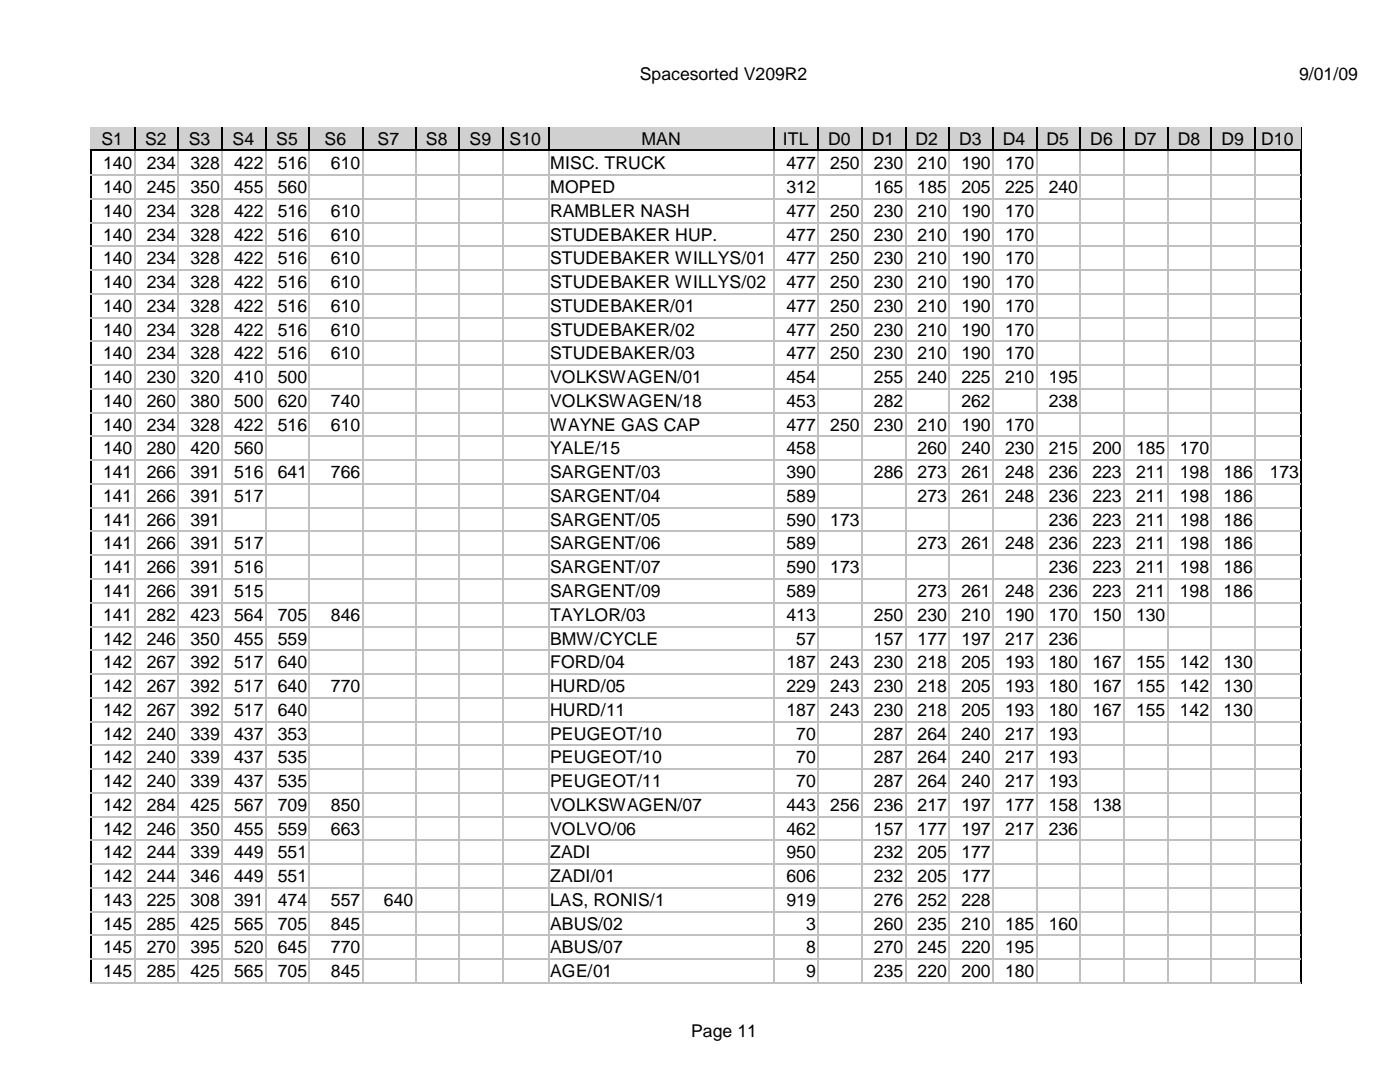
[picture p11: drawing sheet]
<svg xmlns="http://www.w3.org/2000/svg" width="279mm" height="216mm" viewBox="0 0 279 216" stroke-linecap="round" stroke-linejoin="round" font-family="sans-serif">
<defs><g id="words">
<g font-size="3.5">
<text x="127.7" y="16">Spacesorted V209R2</text>
<text x="259.2" y="16">9/01/09</text>
<text x="20.2" y="29">S1</text>
<text x="29" y="29">S2</text>
<text x="37.7" y="29">S3</text>
<text x="46.4" y="29">S4</text>
<text x="55.1" y="29">S5</text>
<text x="64.8" y="29">S6</text>
<text x="75.4" y="29">S7</text>
<text x="85" y="29">S8</text>
<text x="93.7" y="29">S9</text>
<text x="101.7" y="29">S10</text>
<text x="128" y="29">MAN</text>
<text x="156.2" y="29">ITL</text>
<text x="165.3" y="29">D0</text>
<text x="174" y="29">D1</text>
<text x="182.7" y="29">D2</text>
<text x="191.4" y="29">D3</text>
<text x="200.2" y="29">D4</text>
<text x="208.9" y="29">D5</text>
<text x="217.6" y="29">D6</text>
<text x="226.3" y="29">D7</text>
<text x="235" y="29">D8</text>
<text x="243.8" y="29">D9</text>
<text x="251.7" y="29">D10</text>
<text x="20.6" y="33.8">140</text>
<text x="29.3" y="33.8">234</text>
<text x="38" y="33.8">328</text>
<text x="46.7" y="33.8">422</text>
<text x="55.5" y="33.8">516</text>
<text x="66" y="33.8">610</text>
<text x="109.8" y="33.8">MISC. TRUCK</text>
<text x="157" y="33.8">477</text>
<text x="165.7" y="33.8">250</text>
<text x="174.4" y="33.8">230</text>
<text x="183.1" y="33.8">210</text>
<text x="191.9" y="33.8">190</text>
<text x="200.6" y="33.8">170</text>
<text x="20.6" y="38.5">140</text>
<text x="29.3" y="38.5">245</text>
<text x="38" y="38.5">350</text>
<text x="46.7" y="38.5">455</text>
<text x="55.5" y="38.5">560</text>
<text x="109.8" y="38.5">MOPED</text>
<text x="157" y="38.5">312</text>
<text x="174.4" y="38.5">165</text>
<text x="183.1" y="38.5">185</text>
<text x="191.9" y="38.5">205</text>
<text x="200.6" y="38.5">225</text>
<text x="209.3" y="38.5">240</text>
<text x="20.6" y="43.3">140</text>
<text x="29.3" y="43.3">234</text>
<text x="38" y="43.3">328</text>
<text x="46.7" y="43.3">422</text>
<text x="55.5" y="43.3">516</text>
<text x="66" y="43.3">610</text>
<text x="109.8" y="43.3">RAMBLER NASH</text>
<text x="157" y="43.3">477</text>
<text x="165.7" y="43.3">250</text>
<text x="174.4" y="43.3">230</text>
<text x="183.1" y="43.3">210</text>
<text x="191.9" y="43.3">190</text>
<text x="200.6" y="43.3">170</text>
<text x="20.6" y="48">140</text>
<text x="20.6" y="52.7">140</text>
<text x="29.3" y="48">234</text>
<text x="29.3" y="52.7">234</text>
<text x="38" y="48">328</text>
<text x="38" y="52.7">328</text>
<text x="46.7" y="48">422</text>
<text x="46.7" y="52.7">422</text>
<text x="55.5" y="48">516</text>
<text x="55.5" y="52.7">516</text>
<text x="66" y="48">610</text>
<text x="66" y="52.7">610</text>
<text x="109.8" y="48">STUDEBAKER HUP.</text>
<text x="109.8" y="52.7">STUDEBAKER WILLYS/01</text>
<text x="157" y="48">477</text>
<text x="157" y="52.7">477</text>
<text x="165.7" y="48">250</text>
<text x="165.7" y="52.7">250</text>
<text x="174.4" y="48">230</text>
<text x="174.4" y="52.7">230</text>
<text x="183.1" y="48">210</text>
<text x="183.1" y="52.7">210</text>
<text x="191.9" y="48">190</text>
<text x="191.9" y="52.7">190</text>
<text x="200.6" y="48">170</text>
<text x="200.6" y="52.7">170</text>
<text x="20.6" y="57.5">140</text>
<text x="29.3" y="57.5">234</text>
<text x="38" y="57.5">328</text>
<text x="46.7" y="57.5">422</text>
<text x="55.5" y="57.5">516</text>
<text x="66" y="57.5">610</text>
<text x="109.8" y="57.5">STUDEBAKER WILLYS/02</text>
<text x="157" y="57.5">477</text>
<text x="165.7" y="57.5">250</text>
<text x="174.4" y="57.5">230</text>
<text x="183.1" y="57.5">210</text>
<text x="191.9" y="57.5">190</text>
<text x="200.6" y="57.5">170</text>
<text x="20.6" y="62.2">140</text>
<text x="29.3" y="62.2">234</text>
<text x="38" y="62.2">328</text>
<text x="46.7" y="62.2">422</text>
<text x="55.5" y="62.2">516</text>
<text x="66" y="62.2">610</text>
<text x="109.8" y="62.2">STUDEBAKER/01</text>
<text x="157" y="62.2">477</text>
<text x="165.7" y="62.2">250</text>
<text x="174.4" y="62.2">230</text>
<text x="183.1" y="62.2">210</text>
<text x="191.9" y="62.2">190</text>
<text x="200.6" y="62.2">170</text>
<text x="20.6" y="67">140</text>
<text x="20.6" y="71.7">140</text>
<text x="29.3" y="67">234</text>
<text x="29.3" y="71.7">234</text>
<text x="38" y="67">328</text>
<text x="38" y="71.7">328</text>
<text x="46.7" y="67">422</text>
<text x="46.7" y="71.7">422</text>
<text x="55.5" y="67">516</text>
<text x="55.5" y="71.7">516</text>
<text x="66" y="67">610</text>
<text x="66" y="71.7">610</text>
<text x="109.8" y="67">STUDEBAKER/02</text>
<text x="109.8" y="71.7">STUDEBAKER/03</text>
<text x="157" y="67">477</text>
<text x="157" y="71.7">477</text>
<text x="165.7" y="67">250</text>
<text x="165.7" y="71.7">250</text>
<text x="174.4" y="67">230</text>
<text x="174.4" y="71.7">230</text>
<text x="183.1" y="67">210</text>
<text x="183.1" y="71.7">210</text>
<text x="191.9" y="67">190</text>
<text x="191.9" y="71.7">190</text>
<text x="200.6" y="67">170</text>
<text x="200.6" y="71.7">170</text>
<text x="20.6" y="76.5">140</text>
<text x="29.3" y="76.5">230</text>
<text x="38" y="76.5">320</text>
<text x="46.7" y="76.5">410</text>
<text x="55.5" y="76.5">500</text>
<text x="109.8" y="76.5">VOLKSWAGEN/01</text>
<text x="157" y="76.5">454</text>
<text x="174.4" y="76.5">255</text>
<text x="183.1" y="76.5">240</text>
<text x="191.9" y="76.5">225</text>
<text x="200.6" y="76.5">210</text>
<text x="209.3" y="76.5">195</text>
<text x="20.6" y="81.2">140</text>
<text x="29.3" y="81.2">260</text>
<text x="38" y="81.2">380</text>
<text x="46.7" y="81.2">500</text>
<text x="55.5" y="81.2">620</text>
<text x="66" y="81.2">740</text>
<text x="109.8" y="81.2">VOLKSWAGEN/18</text>
<text x="157" y="81.2">453</text>
<text x="174.4" y="81.2">282</text>
<text x="191.9" y="81.2">262</text>
<text x="209.3" y="81.2">238</text>
<text x="20.6" y="85.9">140</text>
<text x="29.3" y="85.9">234</text>
<text x="38" y="85.9">328</text>
<text x="46.7" y="85.9">422</text>
<text x="55.5" y="85.9">516</text>
<text x="66" y="85.9">610</text>
<text x="109.8" y="85.9">WAYNE GAS CAP</text>
<text x="157" y="85.9">477</text>
<text x="165.7" y="85.9">250</text>
<text x="174.4" y="85.9">230</text>
<text x="183.1" y="85.9">210</text>
<text x="191.9" y="85.9">190</text>
<text x="200.6" y="85.9">170</text>
<text x="20.6" y="90.7">140</text>
<text x="20.6" y="95.4">141</text>
<text x="29.3" y="90.7">280</text>
<text x="29.3" y="95.4">266</text>
<text x="38" y="90.7">420</text>
<text x="38" y="95.4">391</text>
<text x="46.7" y="90.7">560</text>
<text x="46.7" y="95.4">516</text>
<text x="55.5" y="95.4">641</text>
<text x="66" y="95.4">766</text>
<text x="109.8" y="90.7">YALE/15</text>
<text x="109.8" y="95.4">SARGENT/03</text>
<text x="157" y="90.7">458</text>
<text x="157" y="95.4">390</text>
<text x="174.4" y="95.4">286</text>
<text x="183.1" y="90.7">260</text>
<text x="183.1" y="95.4">273</text>
<text x="191.9" y="90.7">240</text>
<text x="191.9" y="95.4">261</text>
<text x="200.6" y="90.7">230</text>
<text x="200.6" y="95.4">248</text>
<text x="209.3" y="90.7">215</text>
<text x="209.3" y="95.4">236</text>
<text x="218" y="90.7">200</text>
<text x="218" y="95.4">223</text>
<text x="226.7" y="90.7">185</text>
<text x="226.7" y="95.4">211</text>
<text x="235.5" y="90.7">170</text>
<text x="235.5" y="95.4">198</text>
<text x="244.2" y="95.4">186</text>
<text x="253.4" y="95.4">173</text>
<text x="20.6" y="100.2">141</text>
<text x="29.3" y="100.2">266</text>
<text x="38" y="100.2">391</text>
<text x="46.7" y="100.2">517</text>
<text x="109.8" y="100.2">SARGENT/04</text>
<text x="157" y="100.2">589</text>
<text x="183.1" y="100.2">273</text>
<text x="191.9" y="100.2">261</text>
<text x="200.6" y="100.2">248</text>
<text x="209.3" y="100.2">236</text>
<text x="218" y="100.2">223</text>
<text x="226.7" y="100.2">211</text>
<text x="235.5" y="100.2">198</text>
<text x="244.2" y="100.2">186</text>
<text x="20.6" y="104.9">141</text>
<text x="29.3" y="104.9">266</text>
<text x="38" y="104.9">391</text>
<text x="109.8" y="104.9">SARGENT/05</text>
<text x="157" y="104.9">590</text>
<text x="165.7" y="104.9">173</text>
<text x="209.3" y="104.9">236</text>
<text x="218" y="104.9">223</text>
<text x="226.7" y="104.9">211</text>
<text x="235.5" y="104.9">198</text>
<text x="244.2" y="104.9">186</text>
<text x="20.6" y="109.6">141</text>
<text x="29.3" y="109.6">266</text>
<text x="38" y="109.6">391</text>
<text x="46.7" y="109.6">517</text>
<text x="109.8" y="109.6">SARGENT/06</text>
<text x="157" y="109.6">589</text>
<text x="183.1" y="109.6">273</text>
<text x="191.9" y="109.6">261</text>
<text x="200.6" y="109.6">248</text>
<text x="209.3" y="109.6">236</text>
<text x="218" y="109.6">223</text>
<text x="226.7" y="109.6">211</text>
<text x="235.5" y="109.6">198</text>
<text x="244.2" y="109.6">186</text>
<text x="20.6" y="114.4">141</text>
<text x="20.6" y="119.1">141</text>
<text x="29.3" y="114.4">266</text>
<text x="29.3" y="119.1">266</text>
<text x="38" y="114.4">391</text>
<text x="38" y="119.1">391</text>
<text x="46.7" y="114.4">516</text>
<text x="46.7" y="119.1">515</text>
<text x="109.8" y="114.4">SARGENT/07</text>
<text x="109.8" y="119.1">SARGENT/09</text>
<text x="157" y="114.4">590</text>
<text x="157" y="119.1">589</text>
<text x="165.7" y="114.4">173</text>
<text x="183.1" y="119.1">273</text>
<text x="191.9" y="119.1">261</text>
<text x="200.6" y="119.1">248</text>
<text x="209.3" y="114.4">236</text>
<text x="209.3" y="119.1">236</text>
<text x="218" y="114.4">223</text>
<text x="218" y="119.1">223</text>
<text x="226.7" y="114.4">211</text>
<text x="226.7" y="119.1">211</text>
<text x="235.5" y="114.4">198</text>
<text x="235.5" y="119.1">198</text>
<text x="244.2" y="114.4">186</text>
<text x="244.2" y="119.1">186</text>
<text x="20.6" y="123.9">141</text>
<text x="29.3" y="123.9">282</text>
<text x="38" y="123.9">423</text>
<text x="46.7" y="123.9">564</text>
<text x="55.5" y="123.9">705</text>
<text x="66" y="123.9">846</text>
<text x="109.8" y="123.9">TAYLOR/03</text>
<text x="157" y="123.9">413</text>
<text x="174.4" y="123.9">250</text>
<text x="183.1" y="123.9">230</text>
<text x="191.9" y="123.9">210</text>
<text x="200.6" y="123.9">190</text>
<text x="209.3" y="123.9">170</text>
<text x="218" y="123.9">150</text>
<text x="226.7" y="123.9">130</text>
<text x="20.6" y="128.6">142</text>
<text x="29.3" y="128.6">246</text>
<text x="38" y="128.6">350</text>
<text x="46.7" y="128.6">455</text>
<text x="55.5" y="128.6">559</text>
<text x="109.8" y="128.6">BMW/CYCLE</text>
<text x="158.9" y="128.6">57</text>
<text x="174.4" y="128.6">157</text>
<text x="183.1" y="128.6">177</text>
<text x="191.9" y="128.6">197</text>
<text x="200.6" y="128.6">217</text>
<text x="209.3" y="128.6">236</text>
<text x="20.6" y="133.3">142</text>
<text x="29.3" y="133.3">267</text>
<text x="38" y="133.3">392</text>
<text x="46.7" y="133.3">517</text>
<text x="55.5" y="133.3">640</text>
<text x="109.8" y="133.3">FORD/04</text>
<text x="157" y="133.3">187</text>
<text x="165.7" y="133.3">243</text>
<text x="174.4" y="133.3">230</text>
<text x="183.1" y="133.3">218</text>
<text x="191.9" y="133.3">205</text>
<text x="200.6" y="133.3">193</text>
<text x="209.3" y="133.3">180</text>
<text x="218" y="133.3">167</text>
<text x="226.7" y="133.3">155</text>
<text x="235.5" y="133.3">142</text>
<text x="244.2" y="133.3">130</text>
<text x="20.6" y="138.1">142</text>
<text x="20.6" y="142.8">142</text>
<text x="29.3" y="138.1">267</text>
<text x="29.3" y="142.8">267</text>
<text x="38" y="138.1">392</text>
<text x="38" y="142.8">392</text>
<text x="46.7" y="138.1">517</text>
<text x="46.7" y="142.8">517</text>
<text x="55.5" y="138.1">640</text>
<text x="55.5" y="142.8">640</text>
<text x="66" y="138.1">770</text>
<text x="109.8" y="138.1">HURD/05</text>
<text x="109.8" y="142.8">HURD/11</text>
<text x="157" y="138.1">229</text>
<text x="157" y="142.8">187</text>
<text x="165.7" y="138.1">243</text>
<text x="165.7" y="142.8">243</text>
<text x="174.4" y="138.1">230</text>
<text x="174.4" y="142.8">230</text>
<text x="183.1" y="138.1">218</text>
<text x="183.1" y="142.8">218</text>
<text x="191.9" y="138.1">205</text>
<text x="191.9" y="142.8">205</text>
<text x="200.6" y="138.1">193</text>
<text x="200.6" y="142.8">193</text>
<text x="209.3" y="138.1">180</text>
<text x="209.3" y="142.8">180</text>
<text x="218" y="138.1">167</text>
<text x="218" y="142.8">167</text>
<text x="226.7" y="138.1">155</text>
<text x="226.7" y="142.8">155</text>
<text x="235.5" y="138.1">142</text>
<text x="235.5" y="142.8">142</text>
<text x="244.2" y="138.1">130</text>
<text x="244.2" y="142.8">130</text>
<text x="20.6" y="147.6">142</text>
<text x="29.3" y="147.6">240</text>
<text x="38" y="147.6">339</text>
<text x="46.7" y="147.6">437</text>
<text x="55.5" y="147.6">353</text>
<text x="109.8" y="147.6">PEUGEOT/10</text>
<text x="158.9" y="147.6">70</text>
<text x="174.4" y="147.6">287</text>
<text x="183.1" y="147.6">264</text>
<text x="191.9" y="147.6">240</text>
<text x="200.6" y="147.6">217</text>
<text x="209.3" y="147.6">193</text>
<text x="20.6" y="152.3">142</text>
<text x="29.3" y="152.3">240</text>
<text x="38" y="152.3">339</text>
<text x="46.7" y="152.3">437</text>
<text x="55.5" y="152.3">535</text>
<text x="109.8" y="152.3">PEUGEOT/10</text>
<text x="158.9" y="152.3">70</text>
<text x="174.4" y="152.3">287</text>
<text x="183.1" y="152.3">264</text>
<text x="191.9" y="152.3">240</text>
<text x="200.6" y="152.3">217</text>
<text x="209.3" y="152.3">193</text>
<text x="20.6" y="157.1">142</text>
<text x="20.6" y="161.8">142</text>
<text x="29.3" y="157.1">240</text>
<text x="29.3" y="161.8">284</text>
<text x="38" y="157.1">339</text>
<text x="38" y="161.8">425</text>
<text x="46.7" y="157.1">437</text>
<text x="46.7" y="161.8">567</text>
<text x="55.5" y="157.1">535</text>
<text x="55.5" y="161.8">709</text>
<text x="66" y="161.8">850</text>
<text x="109.8" y="157.1">PEUGEOT/11</text>
<text x="109.8" y="161.8">VOLKSWAGEN/07</text>
<text x="157" y="161.8">443</text>
<text x="158.9" y="157.1">70</text>
<text x="165.7" y="161.8">256</text>
<text x="174.4" y="157.1">287</text>
<text x="174.4" y="161.8">236</text>
<text x="183.1" y="157.1">264</text>
<text x="183.1" y="161.8">217</text>
<text x="191.9" y="157.1">240</text>
<text x="191.9" y="161.8">197</text>
<text x="200.6" y="157.1">217</text>
<text x="200.6" y="161.8">177</text>
<text x="209.3" y="157.1">193</text>
<text x="209.3" y="161.8">158</text>
<text x="218" y="161.8">138</text>
<text x="20.6" y="166.5">142</text>
<text x="29.3" y="166.5">246</text>
<text x="38" y="166.5">350</text>
<text x="46.7" y="166.5">455</text>
<text x="55.5" y="166.5">559</text>
<text x="66" y="166.5">663</text>
<text x="109.8" y="166.5">VOLVO/06</text>
<text x="157" y="166.5">462</text>
<text x="174.4" y="166.5">157</text>
<text x="183.1" y="166.5">177</text>
<text x="191.9" y="166.5">197</text>
<text x="200.6" y="166.5">217</text>
<text x="209.3" y="166.5">236</text>
<text x="20.6" y="171.3">142</text>
<text x="29.3" y="171.3">244</text>
<text x="38" y="171.3">339</text>
<text x="46.7" y="171.3">449</text>
<text x="55.5" y="171.3">551</text>
<text x="109.8" y="171.3">ZADI</text>
<text x="157" y="171.3">950</text>
<text x="174.4" y="171.3">232</text>
<text x="183.1" y="171.3">205</text>
<text x="191.9" y="171.3">177</text>
<text x="20.6" y="176">142</text>
<text x="29.3" y="176">244</text>
<text x="38" y="176">346</text>
<text x="46.7" y="176">449</text>
<text x="55.5" y="176">551</text>
<text x="109.8" y="176">ZADI/01</text>
<text x="157" y="176">606</text>
<text x="174.4" y="176">232</text>
<text x="183.1" y="176">205</text>
<text x="191.9" y="176">177</text>
<text x="20.6" y="180.8">143</text>
<text x="20.6" y="185.5">145</text>
<text x="29.3" y="180.8">225</text>
<text x="29.3" y="185.5">285</text>
<text x="38" y="180.8">308</text>
<text x="38" y="185.5">425</text>
<text x="46.7" y="180.8">391</text>
<text x="46.7" y="185.5">565</text>
<text x="55.5" y="180.8">474</text>
<text x="55.5" y="185.5">705</text>
<text x="66" y="180.8">557</text>
<text x="66" y="185.5">845</text>
<text x="76.6" y="180.8">640</text>
<text x="109.8" y="180.8">LAS, RONIS/1</text>
<text x="109.8" y="185.5">ABUS/02</text>
<text x="157" y="180.8">919</text>
<text x="160.9" y="185.5">3</text>
<text x="174.4" y="180.8">276</text>
<text x="174.4" y="185.5">260</text>
<text x="183.1" y="180.8">252</text>
<text x="183.1" y="185.5">235</text>
<text x="191.9" y="180.8">228</text>
<text x="191.9" y="185.5">210</text>
<text x="200.6" y="185.5">185</text>
<text x="209.3" y="185.5">160</text>
<text x="20.6" y="190.2">145</text>
<text x="29.3" y="190.2">270</text>
<text x="38" y="190.2">395</text>
<text x="46.7" y="190.2">520</text>
<text x="55.5" y="190.2">645</text>
<text x="66" y="190.2">770</text>
<text x="109.8" y="190.2">ABUS/07</text>
<text x="160.9" y="190.2">8</text>
<text x="174.4" y="190.2">270</text>
<text x="183.1" y="190.2">245</text>
<text x="191.9" y="190.2">220</text>
<text x="200.6" y="190.2">195</text>
<text x="20.6" y="195">145</text>
<text x="29.3" y="195">285</text>
<text x="38" y="195">425</text>
<text x="46.7" y="195">565</text>
<text x="55.5" y="195">705</text>
<text x="66" y="195">845</text>
<text x="109.8" y="195">AGE/01</text>
<text x="160.9" y="195">9</text>
<text x="174.4" y="195">235</text>
<text x="183.1" y="195">220</text>
<text x="191.9" y="195">200</text>
<text x="200.6" y="195">180</text>
<text x="137.9" y="206.8">Page 11</text>
</g>
</g></defs>
<path d="M18 25.4h241.8M18.2 25.3v171M259.7 25.3v171M18 196.1h241.8" fill="none" stroke="#000" stroke-width=".25"/>
<g fill="#d4d0c8">
<path d="M18.1 25.3h8.7v4.8h-8.7z"/>
<path d="M26.8 25.3h8.7v4.8h-8.7z"/>
<path d="M35.6 25.3h8.6v4.8h-8.6z"/>
<path d="M44.3 25.3h8.6v4.8h-8.6z"/>
<path d="M53 25.3h8.6v4.8h-8.6z"/>
<path d="M61.7 25.3h10.5v4.8h-10.5z"/>
<path d="M72.2 25.3h10.6v4.8h-10.6z"/>
<path d="M82.8 25.3h8.7v4.8h-8.7z"/>
<path d="M91.5 25.3h8.7v4.8h-8.7z"/>
<path d="M100.2 25.3h9.3v4.8h-9.3z"/>
<path d="M109.6 25.3h44.8v4.8h-44.8z"/>
<path d="M154.4 25.3h8.8v4.8h-8.8z"/>
<path d="M163.2 25.3h8.7v4.8h-8.7z"/>
<path d="M171.9 25.3h8.7v4.8h-8.7z"/>
<path d="M180.6 25.3h8.7v4.8h-8.7z"/>
<path d="M189.3 25.3h8.7v4.8h-8.7z"/>
<path d="M198 25.3h8.8v4.8h-8.8z"/>
<path d="M206.8 25.3h8.7v4.8h-8.7z"/>
<path d="M215.5 25.3h8.7v4.8h-8.7z"/>
<path d="M224.2 25.3h8.7v4.8h-8.7z"/>
<path d="M232.9 25.3h8.7v4.8h-8.7z"/>
<path d="M241.6 25.3h8.8v4.8h-8.8z"/>
<path d="M250.4 25.3h9.2v4.8h-9.2z"/>
</g>
<g fill="none" stroke="#c0c0c0" stroke-width=".25">
<path d="M18 34.9h241.6M18 39.7h241.6M26.9 30.1v165.9M35.6 30.1v165.9M44.3 30.1v165.9M53 30.1v165.9M61.8 30.1v165.9M72.3 30.1v165.9M82.9 30.1v165.9M91.7 30.1v165.9M100.4 30.1v165.9M109.6 30.1v165.9"/>
<path d="M154.6 30.1v165.9M163.3 30.1v165.9M172 30.1v165.9M180.7 30.1v165.9M189.4 30.1v165.9M198.2 30.1v165.9M206.9 30.1v165.9M215.6 30.1v165.9M224.3 30.1v165.9M233 30.1v165.9M241.8 30.1v165.9M250.5 30.1v165.9"/>
<path d="M18 44.4h241.6M18 49.1h241.6M18 53.9h241.6M18 58.6h241.6M18 63.4h241.6M18 68.1h241.6M18 72.9h241.6M18 77.6h241.6M18 82.3h241.6M18 87.1h241.6M18 91.8h241.6M18 96.6h241.6"/>
<path d="M18 101.3h241.6M18 106h241.6M18 110.8h241.6M18 115.5h241.6M18 120.3h241.6M18 125h241.6M18 129.8h241.6M18 134.5h241.6M18 139.2h241.6M18 144h241.6M18 148.7h241.6M18 153.5h241.6"/>
<path d="M18 158.2h241.6M18 162.9h241.6M18 167.7h241.6M18 172.4h241.6M18 177.2h241.6M18 181.9h241.6M18 186.6h241.6M18 191.4h241.6M18 196.1h241.6"/>
</g>
<g fill="none" stroke="#000" stroke-width=".25">
<path d="M18 29.9h241.6M26.9 25.3v4.8M35.6 25.3v4.8M44.3 25.3v4.8M53 25.3v4.8M61.8 25.3v4.8M72.3 25.3v4.8M82.9 25.3v4.8M91.7 25.3v4.8M100.4 25.3v4.8M109.6 25.3v4.8M154.6 25.3v4.8"/>
<path d="M163.3 25.3v4.8M172 25.3v4.8M180.7 25.3v4.8M189.4 25.3v4.8M198.2 25.3v4.8M206.9 25.3v4.8M215.6 25.3v4.8M224.3 25.3v4.8M233 25.3v4.8M241.8 25.3v4.8M250.5 25.3v4.8"/>
</g>
<use href="#words"/>
</svg>
